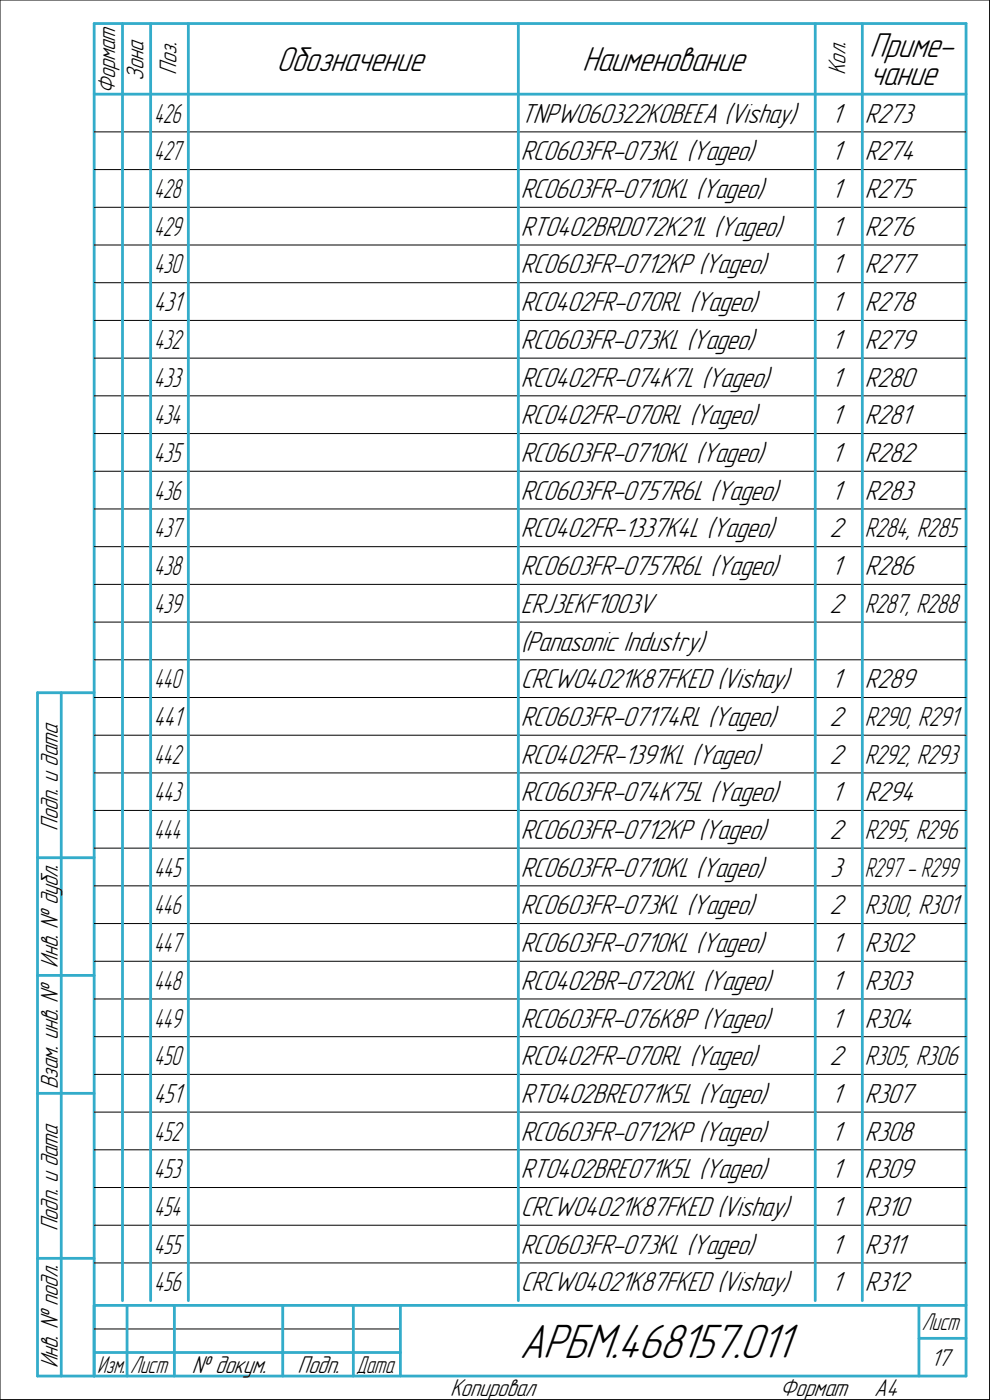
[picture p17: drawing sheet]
<svg xmlns="http://www.w3.org/2000/svg" width="210mm" height="297mm" viewBox="0 0 210 297" stroke-linecap="round" stroke-linejoin="round" font-family="sans-serif">
<defs><g id="words">
<text font-size="10.9" x="110.2" y="288">АРБМ.468157.011</text>
<g font-size="7.8">
<text x="58.7" y="15">Обозначение</text>
<text x="123.5" y="15">Наименование</text>
<text x="184.5" y="12.1">Приме-</text>
<text x="184.5" y="18">чание</text>
</g>
<g font-size="6.2">
<text x="110.5" y="26">TNPW060322K0BEEA (Vishay)</text>
<text x="176.4" y="26">1</text>
<text x="183.5" y="26">R273</text>
<text x="110.5" y="34">RC0603FR-073KL (Yageo)</text>
<text x="176.4" y="34">1</text>
<text x="183.5" y="34">R274</text>
<text x="110.5" y="42">RC0603FR-0710KL (Yageo)</text>
<text x="176.4" y="42">1</text>
<text x="183.5" y="42">R275</text>
<text x="110.5" y="50">RT0402BRD072K21L (Yageo)</text>
<text x="176.4" y="50">1</text>
<text x="183.5" y="50">R276</text>
<text x="110.5" y="58">RC0603FR-0712KP (Yageo)</text>
<text x="176.4" y="58">1</text>
<text x="183.5" y="58">R277</text>
<text x="110.5" y="66">RC0402FR-070RL (Yageo)</text>
<text x="176.4" y="66">1</text>
<text x="183.5" y="66">R278</text>
<text x="110.5" y="74">RC0603FR-073KL (Yageo)</text>
<text x="176.4" y="74">1</text>
<text x="183.5" y="74">R279</text>
<text x="110.5" y="82">RC0402FR-074K7L (Yageo)</text>
<text x="176.4" y="82">1</text>
<text x="183.5" y="82">R280</text>
<text x="110.5" y="90">RC0402FR-070RL (Yageo)</text>
<text x="176.4" y="90">1</text>
<text x="183.5" y="90">R281</text>
<text x="110.5" y="98">RC0603FR-0710KL (Yageo)</text>
<text x="176.4" y="98">1</text>
<text x="183.5" y="98">R282</text>
<text x="110.5" y="106">RC0603FR-0757R6L (Yageo)</text>
<text x="176.4" y="106">1</text>
<text x="183.5" y="106">R283</text>
<text x="110.5" y="114">RC0402FR-1337K4L (Yageo)</text>
<text x="176" y="114">2</text>
<text x="110.5" y="122">RC0603FR-0757R6L (Yageo)</text>
<text x="176.4" y="122">1</text>
<text x="183.5" y="122">R286</text>
<text x="110.5" y="130">ERJ3EKF1003V</text>
<text x="176" y="130">2</text>
<text x="110.5" y="138">(</text>
<text x="111.7" y="138">Panasonic Industry)</text>
<text x="110.5" y="146">CRCW04021K87FKED (Vishay)</text>
<text x="176.4" y="146">1</text>
<text x="183.5" y="146">R289</text>
<text x="110.5" y="154">RC0603FR-07174RL (Yageo)</text>
<text x="176" y="154">2</text>
<text x="110.5" y="162">RC0402FR-1391KL (Yageo)</text>
<text x="176" y="162">2</text>
<text x="110.5" y="170">RC0603FR-074K75L (Yageo)</text>
<text x="176.4" y="170">1</text>
<text x="183.5" y="170">R294</text>
<text x="110.5" y="178">RC0603FR-0712KP (Yageo)</text>
<text x="176" y="178">2</text>
<text x="110.5" y="186">RC0603FR-0710KL (Yageo)</text>
<text x="176.2" y="186">3</text>
<text x="110.5" y="194">RC0603FR-073KL (Yageo)</text>
<text x="176" y="194">2</text>
<text x="110.5" y="202">RC0603FR-0710KL (Yageo)</text>
<text x="176.4" y="202">1</text>
<text x="183.5" y="202">R302</text>
<text x="110.5" y="210">RC0402BR-0720KL (Yageo)</text>
<text x="176.4" y="210">1</text>
<text x="183.5" y="210">R303</text>
<text x="110.5" y="218">RC0603FR-076K8P (Yageo)</text>
<text x="176.4" y="218">1</text>
<text x="183.5" y="218">R304</text>
<text x="110.5" y="226">RC0402FR-070RL (Yageo)</text>
<text x="176" y="226">2</text>
<text x="110.5" y="234">RT0402BRE071K5L (Yageo)</text>
<text x="176.4" y="234">1</text>
<text x="183.5" y="234">R307</text>
<text x="110.5" y="242">RC0603FR-0712KP (Yageo)</text>
<text x="176.4" y="242">1</text>
<text x="183.5" y="242">R308</text>
<text x="110.5" y="250">RT0402BRE071K5L (Yageo)</text>
<text x="176.4" y="250">1</text>
<text x="183.5" y="250">R309</text>
<text x="110.5" y="258">CRCW04021K87FKED (Vishay)</text>
<text x="176.4" y="258">1</text>
<text x="183.5" y="258">R310</text>
<text x="110.5" y="266">RC0603FR-073KL (Yageo)</text>
<text x="176.4" y="266">1</text>
<text x="183.5" y="266">R311</text>
<text x="110.5" y="274">CRCW04021K87FKED (Vishay)</text>
<text x="176.4" y="274">1</text>
<text x="183.5" y="274">R312</text>
</g>
<g font-size="6.1">
<text x="32.6" y="66">431</text>
<text x="32.7" y="82">433</text>
<text x="32.7" y="98">435</text>
<text x="183.5" y="114">R284, R285</text>
<text x="183.5" y="130">R287, R288</text>
<text x="32.6" y="154">441</text>
<text x="183.5" y="154">R290, R291</text>
<text x="183.5" y="162">R292, R293</text>
<text x="183.5" y="178">R295, R296</text>
<text x="183.5" y="194">R300, R301</text>
<text x="183.5" y="226">R305, R306</text>
<text x="32.6" y="234">451</text>
<text x="32.7" y="250">453</text>
<text x="32.7" y="266">455</text>
</g>
<g font-size="6">
<text x="32.7" y="26">426</text>
<text x="32.7" y="34">427</text>
<text x="32.7" y="42">428</text>
<text x="32.7" y="50">429</text>
<text x="32.7" y="58">430</text>
<text x="32.7" y="74">432</text>
<text x="32.7" y="90">434</text>
<text x="32.7" y="106">436</text>
<text x="32.7" y="114">437</text>
<text x="32.7" y="122">438</text>
<text x="32.7" y="130">439</text>
<text x="32.7" y="146">440</text>
<text x="32.7" y="162">442</text>
<text x="32.7" y="170">443</text>
<text x="32.7" y="178">444</text>
<text x="32.7" y="186">445</text>
<text x="183.5" y="186">R297 - R299</text>
<text x="32.7" y="194">446</text>
<text x="32.7" y="202">447</text>
<text x="32.7" y="210">448</text>
<text x="32.7" y="218">449</text>
<text x="32.7" y="226">450</text>
<text x="32.7" y="242">452</text>
<text x="32.7" y="258">454</text>
<text x="32.7" y="274">456</text>
</g>
<g font-size="5.5">
<text x="30.4" y="17.2" transform="rotate(-90 30.4 17.2)">Зона</text>
<text x="37.4" y="15.9" transform="rotate(-90 37.4 15.9)">Поз.</text>
<text x="179.4" y="15.9" transform="rotate(-90 179.4 15.9)">Кол.</text>
<text x="24.4" y="20" transform="rotate(-90 24.4 20)">Формат</text>
<text x="12.3" y="176.2" transform="rotate(-90 12.3 176.2)">Подп. и дата</text>
<text x="12.3" y="205.3" transform="rotate(-90 12.3 205.3)">Инв. № дубл.</text>
<text x="12.3" y="231.1" transform="rotate(-90 12.3 231.1)">Взам. инв. №</text>
<text x="12.3" y="261.2" transform="rotate(-90 12.3 261.2)">Подп. и дата</text>
<text x="12.3" y="290.3" transform="rotate(-90 12.3 290.3)">Инв. № подл.</text>
<text x="40.7" y="291.3">№ докум.</text>
<text x="63.1" y="291.3">Подп.</text>
<text x="197.5" y="289.8">17</text>
<text x="95.5" y="296.3">Копировал</text>
<text x="165.5" y="296.3">Формат</text>
<text x="185.5" y="296.3">A4</text>
</g>
<g font-size="5.4">
<text x="195.6" y="282.3">Лист</text>
<text x="20.6" y="291.3">Изм.</text>
<text x="27.6" y="291.3">Лист</text>
<text x="75.6" y="291.3">Дата</text>
</g>
</g></defs>
<g fill="none" stroke="#000" stroke-width=".21">
<path d="M0 0h210zM0 0v297zM210 0v297zM20 28h6zM20 36h6zM26 28h6zM26 36h6zM32 28h8zM32 36h8zM40 28h70zM40 36h70zM110 28h63z"/>
<path d="M110 36h63zM173 28h10zM173 36h10zM183 28h22zM183 36h22zM20 44h6zM20 52h6zM20 60h6zM26 44h6zM26 52h6zM26 60h6zM32 44h8z"/>
<path d="M32 52h8zM32 60h8zM40 44h70zM40 52h70zM40 60h70zM110 44h63zM110 52h63zM110 60h63zM173 44h10zM173 52h10zM173 60h10zM183 44h22z"/>
<path d="M183 52h22zM183 60h22zM20 68h6zM20 76h6zM26 68h6zM26 76h6zM32 68h8zM32 76h8zM40 68h70zM40 76h70zM110 68h63zM110 76h63z"/>
<path d="M173 68h10zM173 76h10zM183 68h22zM183 76h22zM20 84h6zM20 92h6zM20 100h6zM26 84h6zM26 92h6zM26 100h6zM32 84h8zM32 92h8z"/>
<path d="M32 100h8zM40 84h70zM40 92h70zM40 100h70zM110 84h63zM110 92h63zM110 100h63zM173 84h10zM173 92h10zM173 100h10zM183 84h22zM183 92h22z"/>
<path d="M183 100h22zM20 108h6zM20 116h6zM26 108h6zM26 116h6zM32 108h8zM32 116h8zM40 108h70zM40 116h70zM110 108h63zM110 116h63zM173 108h10z"/>
<path d="M173 116h10zM183 108h22zM183 116h22zM20 124h6zM20 132h6zM20 140h6zM26 124h6zM26 132h6zM26 140h6zM32 124h8zM32 132h8zM32 140h8z"/>
<path d="M40 124h70zM40 132h70zM40 140h70zM110 124h63zM110 132h63zM110 140h63zM173 124h10zM173 132h10zM173 140h10zM183 124h22zM183 132h22zM183 140h22z"/>
<path d="M20 148h6zM20 156h6zM26 148h6zM26 156h6zM32 148h8zM32 156h8zM40 148h70zM40 156h70zM110 148h63zM110 156h63zM173 148h10zM173 156h10z"/>
<path d="M183 148h22zM183 156h22zM20 164h6zM20 172h6zM20 180h6zM26 164h6zM26 172h6zM26 180h6zM32 164h8zM32 172h8zM32 180h8zM40 164h70z"/>
<path d="M40 172h70zM40 180h70zM110 164h63zM110 172h63zM110 180h63zM173 164h10zM173 172h10zM173 180h10zM183 164h22zM183 172h22zM183 180h22zM20 188h6z"/>
<path d="M20 196h6zM26 188h6zM26 196h6zM32 188h8zM32 196h8zM40 188h70zM40 196h70zM110 188h63zM110 196h63zM173 188h10zM173 196h10zM183 188h22z"/>
<path d="M183 196h22zM20 204h6zM20 212h6zM20 220h6zM26 204h6zM26 212h6zM26 220h6zM32 204h8zM32 212h8zM32 220h8zM40 204h70zM40 212h70z"/>
<path d="M40 220h70zM110 204h63zM110 212h63zM110 220h63zM173 204h10zM173 212h10zM173 220h10zM183 204h22zM183 212h22zM183 220h22zM20 228h6zM20 236h6z"/>
<path d="M26 228h6zM26 236h6zM32 228h8zM32 236h8zM40 228h70zM40 236h70zM110 228h63zM110 236h63zM173 228h10zM173 236h10zM183 228h22zM183 236h22z"/>
<path d="M20 244h6zM20 252h6zM20 260h6zM26 244h6zM26 252h6zM26 260h6zM32 244h8zM32 252h8zM32 260h8zM40 244h70zM40 252h70zM40 260h70z"/>
<path d="M110 244h63zM110 252h63zM110 260h63zM173 244h10zM173 252h10zM173 260h10zM183 244h22zM183 252h22zM183 260h22zM20 268h6zM26 268h6zM32 268h8z"/>
<path d="M40 268h70zM110 268h63zM173 268h10zM183 268h22zM0 297h210zM20 282h65z"/>
</g>
<g fill="none" stroke="#33acca" stroke-width=".59">
<path d="M20 5h185zM20 5v287zM20 20h185zM26 20v8zM26 5v15zM32 20v8zM32 5v15zM40 20v8zM40 5v15zM110 20v8zM110 5v15zM173 20v8z"/>
<path d="M173 5v15zM183 20v8zM183 5v15zM205 5v287zM26 28v8zM26 36v8zM32 28v8zM32 36v8zM40 28v8zM40 36v8zM110 28v8zM110 36v8z"/>
<path d="M173 28v8zM173 36v8zM183 28v8zM183 36v8zM26 44v8zM26 52v8zM26 60v8zM32 44v8zM32 52v8zM32 60v8zM40 44v8zM40 52v8z"/>
<path d="M40 60v8zM110 44v8zM110 52v8zM110 60v8zM173 44v8zM173 52v8zM173 60v8zM183 44v8zM183 52v8zM183 60v8zM26 68v8zM26 76v8z"/>
<path d="M32 68v8zM32 76v8zM40 68v8zM40 76v8zM110 68v8zM110 76v8zM173 68v8zM173 76v8zM183 68v8zM183 76v8zM26 84v8zM26 92v8z"/>
<path d="M26 100v8zM32 84v8zM32 92v8zM32 100v8zM40 84v8zM40 92v8zM40 100v8zM110 84v8zM110 92v8zM110 100v8zM173 84v8zM173 92v8z"/>
<path d="M173 100v8zM183 84v8zM183 92v8zM183 100v8zM26 108v8zM26 116v8zM32 108v8zM32 116v8zM40 108v8zM40 116v8zM110 108v8zM110 116v8z"/>
<path d="M173 108v8zM173 116v8zM183 108v8zM183 116v8zM26 124v8zM26 132v8zM26 140v8zM32 124v8zM32 132v8zM32 140v8zM40 124v8zM40 132v8z"/>
<path d="M40 140v8zM110 124v8zM110 132v8zM110 140v8zM173 124v8zM173 132v8zM173 140v8zM183 124v8zM183 132v8zM183 140v8zM8 147v145zM8 147h12z"/>
<path d="M13 147v145zM26 148v8zM26 156v8zM32 148v8zM32 156v8zM40 148v8zM40 156v8zM110 148v8zM110 156v8zM173 148v8zM173 156v8zM183 148v8z"/>
<path d="M183 156v8zM26 164v8zM26 172v8zM26 180v8zM32 164v8zM32 172v8zM32 180v8zM40 164v8zM40 172v8zM40 180v8zM110 164v8zM110 172v8z"/>
<path d="M110 180v8zM173 164v8zM173 172v8zM173 180v8zM183 164v8zM183 172v8zM183 180v8zM8 182h12zM26 188v8zM26 196v8zM32 188v8zM32 196v8z"/>
<path d="M40 188v8zM40 196v8zM110 188v8zM110 196v8zM173 188v8zM173 196v8zM183 188v8zM183 196v8zM8 207h12zM26 204v8zM26 212v8zM26 220v8z"/>
<path d="M32 204v8zM32 212v8zM32 220v8zM40 204v8zM40 212v8zM40 220v8zM110 204v8zM110 212v8zM110 220v8zM173 204v8zM173 212v8zM173 220v8z"/>
<path d="M183 204v8zM183 212v8zM183 220v8zM8 232h12zM26 228v8zM26 236v8zM32 228v8zM32 236v8zM40 228v8zM40 236v8zM110 228v8zM110 236v8z"/>
<path d="M173 228v8zM173 236v8zM183 228v8zM183 236v8zM26 244v8zM26 252v8zM26 260v8zM32 244v8zM32 252v8zM32 260v8zM40 244v8zM40 252v8z"/>
<path d="M40 260v8zM110 244v8zM110 252v8zM110 260v8zM173 244v8zM173 252v8zM173 260v8zM183 244v8zM183 252v8zM183 260v8zM8 267h12zM20 277h185z"/>
<path d="M20 277v15zM26 268v8zM27 277v15zM32 268v8zM37 277v15zM40 268v8zM60 277v15zM75 277v15zM85 277v15zM110 268v8zM173 268v8zM183 268v8z"/>
<path d="M195 277v15zM8 292h12zM20 292h185zM20 287h7zM27 287h10zM37 287h23zM60 287h15zM75 287h10zM195 284h10z"/>
</g>
<use href="#words"/>
</svg>
